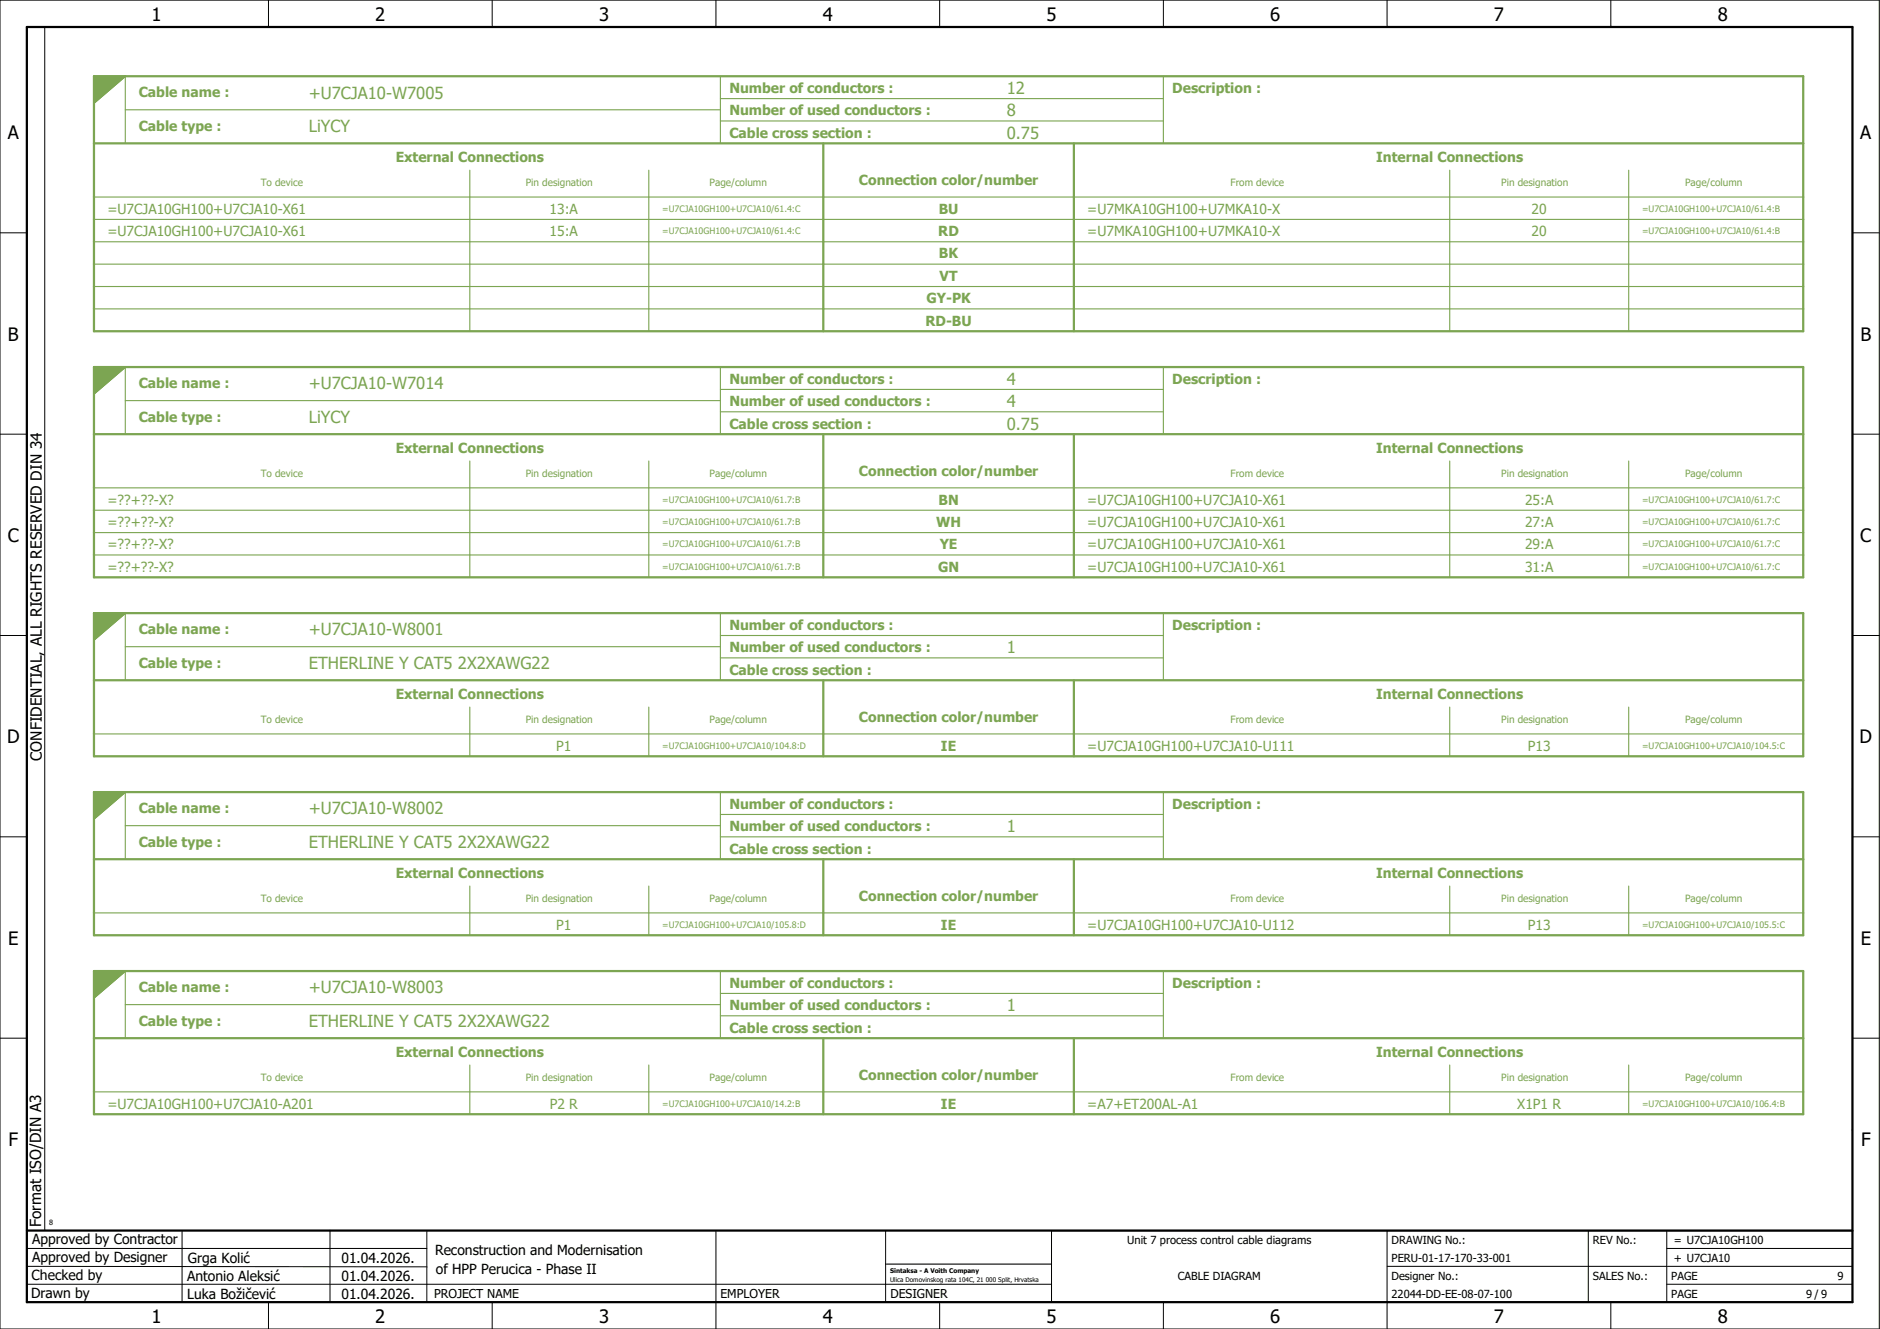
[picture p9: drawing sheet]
<svg xmlns="http://www.w3.org/2000/svg" width="420mm" height="297mm" viewBox="0 0 420 297" stroke-linecap="round" stroke-linejoin="round" font-family="sans-serif">
<defs><g id="words">
<g font-size="4.1">
<text x="33.9" y="4.7">1</text>
<text x="83.9" y="4.7">2</text>
<text x="133.9" y="4.7">3</text>
<text x="183.9" y="4.7">4</text>
<text x="233.9" y="4.7">5</text>
<text x="283.9" y="4.7">6</text>
<text x="333.9" y="4.7">7</text>
<text x="383.9" y="4.7">8</text>
<text x="1.8" y="31.2">A</text>
<text x="415.8" y="31.2">A</text>
<text x="1.8" y="76.2">B</text>
<text x="415.8" y="76.2">B</text>
<text x="1.8" y="121.2">C</text>
<text x="415.8" y="121.2">C</text>
<text x="1.6" y="166.2">D</text>
<text x="415.6" y="166.2">D</text>
<text x="1.8" y="211.2">E</text>
<text x="415.8" y="211.2">E</text>
<text x="1.9" y="256.2">F</text>
<text x="415.9" y="256.2">F</text>
<text x="33.9" y="295.7">1</text>
<text x="83.9" y="295.7">2</text>
<text x="133.9" y="295.7">3</text>
<text x="183.9" y="295.7">4</text>
<text x="233.9" y="295.7">5</text>
<text x="283.9" y="295.7">6</text>
<text x="333.9" y="295.7">7</text>
<text x="383.9" y="295.7">8</text>
</g>
<g font-size="3.7" fill="#7ca552">
<text x="69" y="22">+U7CJA10-W7005</text>
<text x="225" y="21">12</text>
<text x="69" y="29.5">LiYCY</text>
<text x="225" y="26">8</text>
<text x="225" y="31">0.75</text>
<text x="69" y="87">+U7CJA10-W7014</text>
<text x="225" y="86">4</text>
<text x="69" y="94.5">LiYCY</text>
<text x="225" y="91">4</text>
<text x="225" y="96">0.75</text>
<text x="69" y="142">+U7CJA10-W8001</text>
<text x="69" y="149.5">ETHERLINE Y CAT5 2X2XAWG22</text>
<text x="225" y="146">1</text>
<text x="69" y="182">+U7CJA10-W8002</text>
<text x="69" y="189.5">ETHERLINE Y CAT5 2X2XAWG22</text>
<text x="225" y="186">1</text>
<text x="69" y="222">+U7CJA10-W8003</text>
<text x="225" y="226">1</text>
<text x="69" y="229.5">ETHERLINE Y CAT5 2X2XAWG22</text>
</g>
<g font-size="3.4">
<text x="9.4" y="170" transform="rotate(-90 9.4 170)">CONFIDENTIAL, ALL RIGHTS RESERVED DIN 34</text>
<text x="9.2" y="274.3" transform="rotate(-90 9.2 274.3)">Format ISO/DIN A3</text>
</g>
<g font-size="3.1" fill="#7ca552">
<text x="31" y="21.8">Cable name :</text>
<text x="163" y="20.8">Number of conductors :</text>
<text x="262" y="20.8">Description :</text>
<text x="31" y="29.3">Cable type :</text>
<text x="163" y="25.8">Number of used conductors :</text>
<text x="163" y="30.8">Cable cross section :</text>
<text x="88.4" y="36.3">External Connections</text>
<text x="191.9" y="41.4">Connection color/number</text>
<text x="307.6" y="36.3">Internal Connections</text>
<text x="24" y="47.8">=U7CJA10GH100+U7CJA10-X61</text>
<text x="122.8" y="47.8">13:A</text>
<text x="209.8" y="47.8">BU</text>
<text x="243" y="47.8">=U7MKA10GH100+U7MKA10-X</text>
<text x="342.3" y="47.8">20</text>
<text x="24" y="52.8">=U7CJA10GH100+U7CJA10-X61</text>
<text x="122.8" y="52.8">15:A</text>
<text x="209.7" y="52.8">RD</text>
<text x="243" y="52.8">=U7MKA10GH100+U7MKA10-X</text>
<text x="342.3" y="52.8">20</text>
<text x="209.9" y="57.8">BK</text>
<text x="210" y="62.8">VT</text>
<text x="207" y="67.8">GY-PK</text>
<text x="206.8" y="72.8">RD-BU</text>
<text x="31" y="86.8">Cable name :</text>
<text x="163" y="85.8">Number of conductors :</text>
<text x="262" y="85.8">Description :</text>
<text x="31" y="94.3">Cable type :</text>
<text x="163" y="90.8">Number of used conductors :</text>
<text x="163" y="95.8">Cable cross section :</text>
<text x="88.4" y="101.3">External Connections</text>
<text x="307.6" y="101.3">Internal Connections</text>
<text x="191.9" y="106.4">Connection color/number</text>
<text x="24" y="112.8">=??+??-X?</text>
<text x="209.7" y="112.8">BN</text>
<text x="243" y="112.8">=U7CJA10GH100+U7CJA10-X61</text>
<text x="340.8" y="112.8">25:A</text>
<text x="24" y="117.8">=??+??-X?</text>
<text x="209.2" y="117.8">WH</text>
<text x="243" y="117.8">=U7CJA10GH100+U7CJA10-X61</text>
<text x="340.8" y="117.8">27:A</text>
<text x="24" y="122.8">=??+??-X?</text>
<text x="210" y="122.8">YE</text>
<text x="243" y="122.8">=U7CJA10GH100+U7CJA10-X61</text>
<text x="340.8" y="122.8">29:A</text>
<text x="24" y="127.8">=??+??-X?</text>
<text x="209.6" y="127.8">GN</text>
<text x="243" y="127.8">=U7CJA10GH100+U7CJA10-X61</text>
<text x="340.8" y="127.8">31:A</text>
<text x="31" y="141.8">Cable name :</text>
<text x="163" y="140.8">Number of conductors :</text>
<text x="262" y="140.8">Description :</text>
<text x="31" y="149.3">Cable type :</text>
<text x="163" y="145.8">Number of used conductors :</text>
<text x="163" y="150.8">Cable cross section :</text>
<text x="88.4" y="156.3">External Connections</text>
<text x="191.9" y="161.4">Connection color/number</text>
<text x="307.6" y="156.3">Internal Connections</text>
<text x="124.3" y="167.8">P1</text>
<text x="210.3" y="167.8">IE</text>
<text x="243" y="167.8">=U7CJA10GH100+U7CJA10-U111</text>
<text x="341.4" y="167.8">P13</text>
<text x="31" y="181.8">Cable name :</text>
<text x="163" y="180.8">Number of conductors :</text>
<text x="163" y="185.8">Number of used conductors :</text>
<text x="262" y="180.8">Description :</text>
<text x="31" y="189.3">Cable type :</text>
<text x="163" y="190.8">Cable cross section :</text>
<text x="88.4" y="196.3">External Connections</text>
<text x="307.6" y="196.3">Internal Connections</text>
<text x="191.9" y="201.4">Connection color/number</text>
<text x="124.3" y="207.8">P1</text>
<text x="210.3" y="207.8">IE</text>
<text x="243" y="207.8">=U7CJA10GH100+U7CJA10-U112</text>
<text x="341.4" y="207.8">P13</text>
<text x="31" y="221.8">Cable name :</text>
<text x="163" y="220.8">Number of conductors :</text>
<text x="262" y="220.8">Description :</text>
<text x="163" y="225.8">Number of used conductors :</text>
<text x="31" y="229.3">Cable type :</text>
<text x="163" y="230.8">Cable cross section :</text>
<text x="88.4" y="236.3">External Connections</text>
<text x="307.6" y="236.3">Internal Connections</text>
<text x="191.9" y="241.4">Connection color/number</text>
<text x="24" y="247.8">=U7CJA10GH100+U7CJA10-A201</text>
<text x="122.8" y="247.8">P2 R</text>
<text x="210.3" y="247.8">IE</text>
<text x="243" y="247.8">=A7+ET200AL-A1</text>
<text x="339.1" y="247.8">X1P1 R</text>
</g>
<g font-size="3.1">
<text x="7.2" y="278.1">Approved by Contractor</text>
<text x="97.2" y="280.5">Reconstruction and Modernisation</text>
<text x="7.1" y="286.1">Checked by</text>
<text x="7.2" y="282.1">Approved by Designer</text>
<text x="41.8" y="286.2">Antonio Aleksić</text>
<text x="42" y="282.3">Grga Kolić</text>
<text x="76.3" y="282.3">01.04.2026.</text>
<text x="76.3" y="286.3">01.04.2026.</text>
<text x="97.4" y="284.8">of HPP Perucica - Phase II</text>
<text x="6.9" y="290">Drawn by</text>
<text x="41.8" y="290.3">Luka Božičević</text>
<text x="76.3" y="290.3">01.04.2026.</text>
</g>
<g font-size="2.7">
<text x="97" y="290.1">PROJECT NAME</text>
<text x="161" y="290.1">EMPLOYER</text>
<text x="199" y="290.1">DESIGNER</text>
</g>
<g font-size="2.5">
<text x="251.9" y="278">Unit 7 process control cable diagrams</text>
<text x="311" y="278">DRAWING No.:</text>
<text x="356" y="278">REV No.:</text>
<text x="374.1" y="278">= U7CJA10GH100</text>
<text x="263.2" y="286">CABLE DIAGRAM</text>
<text x="311" y="286">Designer No.:</text>
<text x="311" y="282">PERU-01-17-170-33-001</text>
<text x="356" y="286">SALES No.:</text>
<text x="373.5" y="286">PAGE</text>
<text x="374.1" y="282.1">+ U7CJA10</text>
<text x="410.6" y="286">9</text>
<text x="311" y="290">22044-DD-EE-08-07-100</text>
<text x="373.5" y="290">PAGE</text>
<text x="403.6" y="290">9 / 9</text>
</g>
<g font-size="2.2" fill="#7ca552">
<text x="58.3" y="41.6">To device</text>
<text x="117.5" y="41.6">Pin designation</text>
<text x="158.6" y="41.6">Page/column</text>
<text x="275" y="41.6">From device</text>
<text x="335.5" y="41.6">Pin designation</text>
<text x="376.6" y="41.6">Page/column</text>
<text x="58.3" y="106.6">To device</text>
<text x="117.5" y="106.6">Pin designation</text>
<text x="158.6" y="106.6">Page/column</text>
<text x="275" y="106.6">From device</text>
<text x="335.5" y="106.6">Pin designation</text>
<text x="376.6" y="106.6">Page/column</text>
<text x="58.3" y="161.6">To device</text>
<text x="117.5" y="161.6">Pin designation</text>
<text x="158.6" y="161.6">Page/column</text>
<text x="275" y="161.6">From device</text>
<text x="335.5" y="161.6">Pin designation</text>
<text x="376.6" y="161.6">Page/column</text>
<text x="58.3" y="201.6">To device</text>
<text x="117.5" y="201.6">Pin designation</text>
<text x="158.6" y="201.6">Page/column</text>
<text x="275" y="201.6">From device</text>
<text x="335.5" y="201.6">Pin designation</text>
<text x="376.6" y="201.6">Page/column</text>
<text x="58.3" y="241.6">To device</text>
<text x="117.5" y="241.6">Pin designation</text>
<text x="158.6" y="241.6">Page/column</text>
<text x="275" y="241.6">From device</text>
<text x="335.5" y="241.6">Pin designation</text>
<text x="376.6" y="241.6">Page/column</text>
</g>
<g font-size="2" fill="#7ca552">
<text x="148" y="47.3">=U7CJA10GH100+U7CJA10/61.4:C</text>
<text x="367" y="47.3">=U7CJA10GH100+U7CJA10/61.4:B</text>
<text x="148" y="52.3">=U7CJA10GH100+U7CJA10/61.4:C</text>
<text x="367" y="52.3">=U7CJA10GH100+U7CJA10/61.4:B</text>
<text x="148" y="112.3">=U7CJA10GH100+U7CJA10/61.7:B</text>
<text x="367" y="112.3">=U7CJA10GH100+U7CJA10/61.7:C</text>
<text x="148" y="117.3">=U7CJA10GH100+U7CJA10/61.7:B</text>
<text x="367" y="117.3">=U7CJA10GH100+U7CJA10/61.7:C</text>
<text x="148" y="122.3">=U7CJA10GH100+U7CJA10/61.7:B</text>
<text x="367" y="122.3">=U7CJA10GH100+U7CJA10/61.7:C</text>
<text x="148" y="127.3">=U7CJA10GH100+U7CJA10/61.7:B</text>
<text x="367" y="127.3">=U7CJA10GH100+U7CJA10/61.7:C</text>
<text x="148" y="167.3">=U7CJA10GH100+U7CJA10/104.8:D</text>
<text x="367" y="167.3">=U7CJA10GH100+U7CJA10/104.5:C</text>
<text x="148" y="207.3">=U7CJA10GH100+U7CJA10/105.8:D</text>
<text x="367" y="207.3">=U7CJA10GH100+U7CJA10/105.5:C</text>
<text x="148" y="247.3">=U7CJA10GH100+U7CJA10/14.2:B</text>
<text x="367" y="247.3">=U7CJA10GH100+U7CJA10/106.4:B</text>
</g>
<text font-size="1.6" x="11" y="273.7">8</text>
<g font-size="1.4">
<text x="198.9" y="284.4">Sintaksa - A Voith Company</text>
<text x="198.9" y="286.4">Ulica Domovinskog rata 104C, 21 000 Split, Hrvatska</text>
</g>
</g></defs>
<g fill="none" stroke="#000" stroke-width=".22">
<path d="M0 0h420v297h-420zM10 6v269M60 0v6M110 0v6M160 0v6M210 0v6M260 0v6M310 0v6M360 0v6M0 52h6M414 52h6M0 97h6"/>
<path d="M414 97h6M0 142h6M414 142h6M414 176.3v87.4M0 187h6M414 187h6M0 232h6M414 232h6M6 279h89.4M40.7 275v16M73.7 274.9v16M95.4 275.1v16"/>
<path d="M160 275v22M197.9 275.1v16M310 275v22M355 275v16M372.5 279h41.5M372.5 275v16M414 275h-179v16M6 283l89.4 .1M6 287h229M60 291v6M110 291v6M197.9 282.5h37.1"/>
<path d="M210 291v6M260 291v6M310 283h104M360 291v6M372.5 287h41.5"/>
</g>
<path d="M6 6h408v285h-408zM6 275h408" fill="none" stroke="#000" stroke-width=".5"/>
<g fill="none" stroke="#7ca552" stroke-width=".5">
<path d="M21 17h382v57h-382zM21 32h382M184 32v42M240 32v42M21 82h382v47h-382zM21 97h382M184 97v32M240 97v32M21 137h382v32h-382zM21 152h382M184 152v17M240 152v17"/>
<path d="M21 177h382v32h-382zM21 192h382M184 192v17M240 192v17M21 217h382v32h-382zM21 232h382M184 232v17M240 232v17"/>
</g>
<g fill="none" stroke="#7ca552" stroke-width=".25">
<path d="M28 17v15M161 17v15M260 17v15M28 24.5h133M105 38v36M145 38v36M161 22h99M161 27h99M324 38v36M364 38v36M21 44h382M21 49h382"/>
<path d="M21 54h382M21 59h382M21 64h382M21 69h382M21 74h382M28 82v15M28 89.5h133M161 82v15M161 87h99M161 92h99M260 82v15M21 109h382"/>
<path d="M21 114h382M21 119h382M105 103v26M145 103v26M324 103v26M364 103v26M21 124h382M21 129h382M28 137v15M161 137v15M260 137v15M28 144.5h133"/>
<path d="M105 158v11M145 158v11M161 142h99M161 147h99M324 158v11M364 158v11M21 164h382M21 169h382M28 177v15M161 177v15M260 177v15M28 184.5h133"/>
<path d="M105 198v11M145 198v11M161 182h99M161 187h99M324 198v11M364 198v11M21 204h382M21 209h382M28 217v15M161 217v15M260 217v15M28 224.5h133"/>
<path d="M105 238v11M145 238v11M161 222h99M161 227h99M324 238v11M364 238v11M21 244h382M21 249h382"/>
</g>
<path d="M21 17h7l-7 6zM21 82h7l-7 6zM21 137h7l-7 6zM21 177h7l-7 6zM21 217h7l-7 6z" fill="none" stroke="#7ca552" stroke-width=".35"/>
<g fill="#7ca552" stroke="#7ca552" stroke-width=".22">
<path d="M21 17h7l-7 6z"/>
<path d="M21 82h7l-7 6z"/>
<path d="M21 137h7l-7 6z"/>
<path d="M21 177h7l-7 6z"/>
<path d="M21 217h7l-7 6z"/>
</g>
<use href="#words"/>
</svg>
